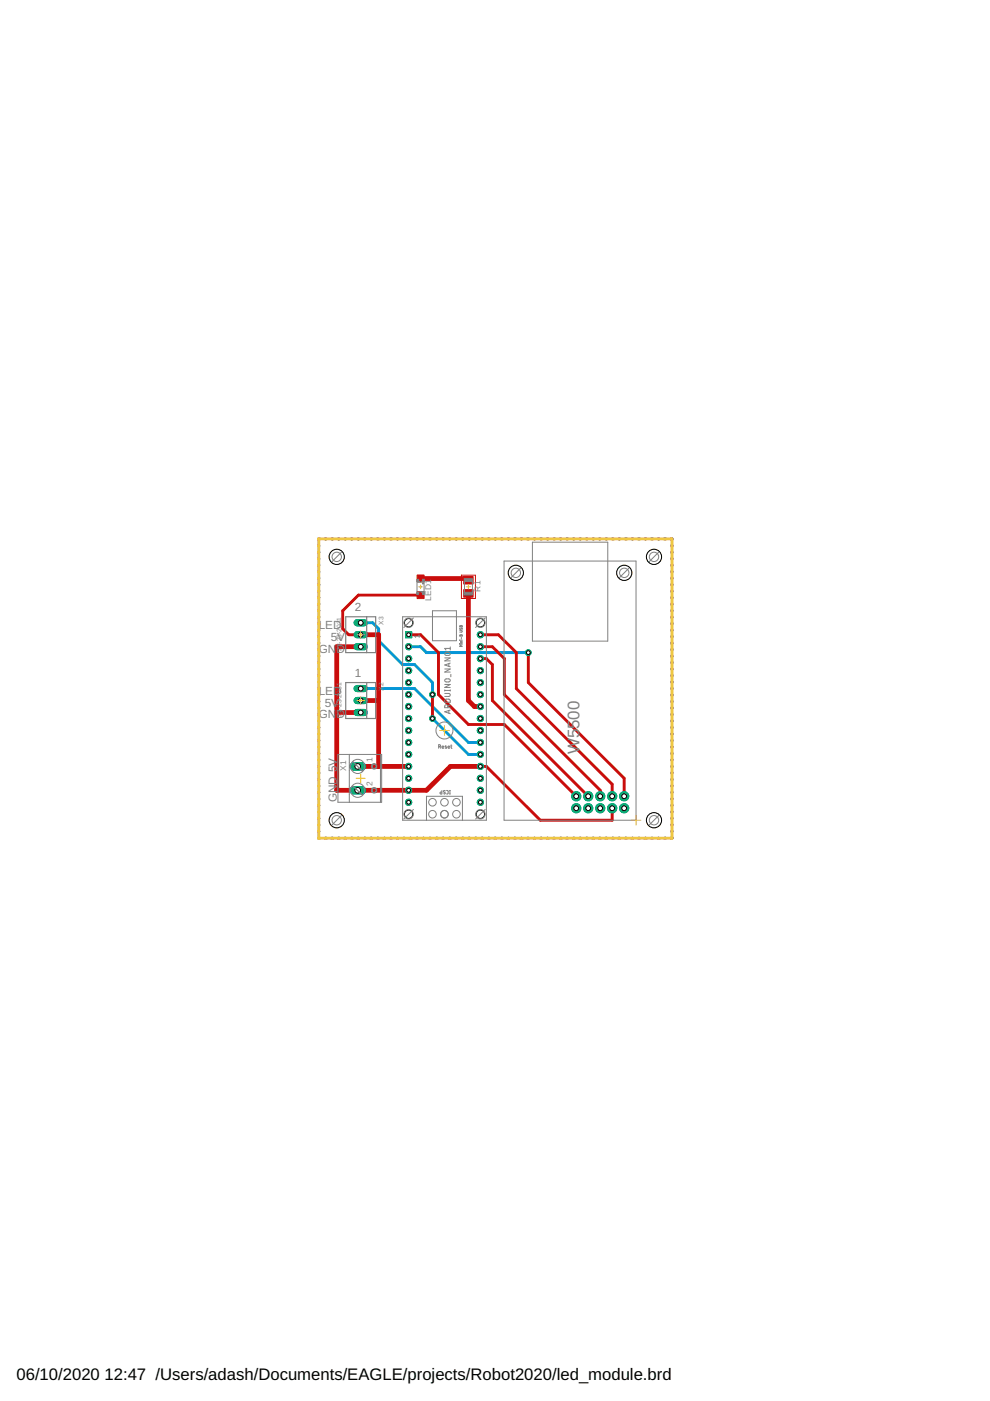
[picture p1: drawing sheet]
<svg xmlns="http://www.w3.org/2000/svg" width="210mm" height="297mm" viewBox="0 0 210 297" stroke-linecap="round" stroke-linejoin="round" font-family="sans-serif">
<defs><g id="words">
<text font-size="3.6" fill="#808080" x="122.9" y="159.9" transform="rotate(-90 122.9 159.9)">W5500</text>
<g font-size="3.5">
<text x="3.5" y="292.5">06/10/2020</text>
<text x="22.2" y="292.5">12:47 /Users/adash/Documents/EAGLE/projects/Robot2020/led_module.brd</text>
</g>
<g font-size="2.5" fill="#808080">
<text x="75.2" y="129.5">2</text>
<text x="67.6" y="133.3">LED</text>
<text x="70.1" y="135.8">5V</text>
<text x="67.6" y="138.4">GND</text>
<text x="75.2" y="143.5">1</text>
<text x="67.6" y="147.3">LED</text>
<text x="68.9" y="149.8">5V</text>
<text x="67.6" y="152.3">GND</text>
<text x="71.4" y="170.1" transform="rotate(-90 71.4 170.1)">GND 5V</text>
</g>
<g font-size="1.8" fill="#808080">
<text x="101.9" y="125.4" transform="rotate(-90 101.9 125.4)">R1</text>
<text x="91.4" y="127.4" transform="rotate(-90 91.4 127.4)">LED1</text>
<text x="79" y="161.6" transform="rotate(-90 79 161.6)">1</text>
<text x="73.4" y="163.4" transform="rotate(-90 73.4 163.4)">X1</text>
<text x="79" y="166.7" transform="rotate(-90 79 166.7)">2</text>
</g>
<g font-size="1.4" fill="#808080">
<text x="81.3" y="132.5" transform="rotate(-90 81.3 132.5)">X3</text>
<text x="72.4" y="138" transform="rotate(-90 72.4 138)">22-23-2031</text>
<text x="81.3" y="146.5" transform="rotate(-90 81.3 146.5)">X2</text>
<text x="72.4" y="152" transform="rotate(-90 72.4 152)">22-23-2031</text>
</g>
</g></defs>
<g fill="none" stroke="#0696d7" stroke-width=".61">
<path d="M67.6 115.6v.2M67.6 117v.2M67.6 118.4v.2M67.6 119.8v.1M67.8 114.3h-.2v.1M69 114.3h.1M70.4 114.3h.1M71.7 114.3h.2M73.1 114.3h.2M74.5 114.3h.2M75.9 114.3h.2M77.3 114.3h.1"/>
<path d="M78.7 114.3h.1M80 114.3h.2M81.4 114.3h.2M82.8 114.3h.2M84.2 114.3h.1M85.6 114.3h.1M87 114.3h.1M88.3 114.3h.2M89.7 114.3h.2M91.1 114.3h.2M92.5 114.3h.2M93.9 114.3h.1"/>
<path d="M95.3 114.3h.1M96.6 114.3h.2M98 114.3h.2M99.4 114.3h.2M100.8 114.3h.2M102.2 114.3h.1M103.6 114.3h.1M104.9 114.3h.2M106.3 114.3h.2M107.7 114.3h.2M109.1 114.3h.2M110.5 114.3h.2"/>
<path d="M111.9 114.3h.1M113.3 114.3h.1M114.6 114.3h.2M116 114.3h.2M117.4 114.3h.2M118.8 114.3h.2M120.2 114.3h.1M121.6 114.3h.1M122.9 114.3h.2M124.3 114.3h.2M125.7 114.3h.2M127.1 114.3h.2"/>
<path d="M128.5 114.3h.2M129.9 114.3h.1M131.2 114.3h.2M132.6 114.3h.2M134 114.3h.2M135.4 114.3h.2M136.8 114.3h.1M138.2 114.3h.1M139.6 114.3h.1M140.9 114.3h.2M142.3 114.3h.2v.1M142.5 115.6v.2"/>
<path d="M142.5 117v.2M142.5 118.4v.2M142.5 119.8v.1M67.6 121.1v.2M67.6 122.5v.2M67.6 123.9v.2M67.6 125.3v.1M67.6 126.6v.2M67.6 128v.2M67.6 129.4v.2M67.6 130.8v.1M67.6 132.1v.2"/>
<path d="M67.6 133.5v.2M67.6 134.9v.2M67.6 136.3v.1M67.6 137.6v.2M67.6 139v.2M76.5 132h2.5l1.3 1.3v2.5l5.1 5.1h2.5l3.8 3.8v2.6M86.6 137.1h2.6l1.2 1.3h21.6M142.5 121.1v.2M142.5 122.5v.2M142.5 123.9v.2M142.5 125.3v.1M142.5 126.6v.2"/>
<path d="M142.5 128v.2M142.5 129.4v.2M142.5 130.8v.1M142.5 132.1v.2M142.5 133.5v.2M142.5 134.9v.2M142.5 136.3v.1M142.5 137.6v.2M142.5 139v.2M67.6 140.4v.2M67.6 141.8v.1M67.6 143.2v.1"/>
<path d="M67.6 144.5v.2M67.6 145.9v.2M67.6 147.3v.1M67.6 148.7v.1M67.6 150v.2M67.6 151.4v.2M67.6 152.8v.2M67.6 154.2v.1M67.6 155.6v.1M67.6 156.9v.2M67.6 158.3v.2M67.6 159.7v.1"/>
<path d="M76.5 146h11.4l11.4 11.4h2.6M91.7 152.3l7.6 7.7h2.6M142.5 140.4v.2M142.5 141.8v.1M142.5 143.2v.1M142.5 144.5v.2M142.5 145.9v.2M142.5 147.3v.1M142.5 148.7v.1M142.5 150v.2M142.5 151.4v.2M142.5 152.8v.2"/>
<path d="M142.5 154.2v.1M142.5 155.6v.1M142.5 156.9v.2M142.5 158.3v.2M142.5 159.7v.1M67.6 177.6v.1h.2M67.6 161.1v.1M67.6 162.4v.2M67.6 163.8v.2M67.6 165.2v.1M67.6 166.6v.1M67.6 167.9v.2"/>
<path d="M67.6 169.3v.2M67.6 170.7v.1M67.6 172.1v.1M67.6 173.4v.2M67.6 174.8v.2M67.6 176.2v.1M69 177.7h.1M70.4 177.7h.1M71.7 177.7h.2M73.1 177.7h.2M74.5 177.7h.2M75.9 177.7h.2"/>
<path d="M77.3 177.7h.1M78.7 177.7h.1M80 177.7h.2M81.4 177.7h.2M82.8 177.7h.2M84.2 177.7h.1M85.6 177.7h.1M87 177.7h.1M88.3 177.7h.2M89.7 177.7h.2M91.1 177.7h.2M92.5 177.7h.2"/>
<path d="M93.9 177.7h.1M95.3 177.7h.1M96.6 177.7h.2M98 177.7h.2M99.4 177.7h.2M100.8 177.7h.2M102.2 177.7h.1M103.6 177.7h.1M104.9 177.7h.2M106.3 177.7h.2M107.7 177.7h.2M109.1 177.7h.2"/>
<path d="M110.5 177.7h.2M111.9 177.7h.1M113.3 177.7h.1M114.6 177.7h.2M116 177.7h.2M117.4 177.7h.2M118.8 177.7h.2M120.2 177.7h.1M121.6 177.7h.1M122.9 177.7h.2M124.3 177.7h.2M125.7 177.7h.2"/>
<path d="M127.1 177.7h.2M128.5 177.7h.2M129.9 177.7h.1M131.2 177.7h.2M132.6 177.7h.2M134 177.7h.2M135.4 177.7h.2M136.8 177.7h.1M138.2 177.7h.1M139.6 177.7h.1M140.9 177.7h.2M142.5 161.1v.1"/>
<path d="M142.5 162.4v.2M142.5 163.8v.2M142.5 165.2v.1M142.5 166.6v.1M142.5 167.9v.2M142.5 169.3v.2M142.5 170.7v.1M142.5 172.1v.1M142.5 173.4v.2M142.5 174.8v.2M142.5 176.2v.1M142.5 177.6v.1h-.2"/>
</g>
<path d="M86 133.9h1.3v1.3h-1.3z" fill="#0dab76" stroke="#0dab76" stroke-width=".21"/>
<circle cx="86.6" cy="134.6" r=".4" fill="#fff" stroke="#000" stroke-width=".21"/>
<circle cx="86.6" cy="137.1" r=".66" fill="#0dab76" stroke="#0dab76" stroke-width=".21"/>
<circle cx="86.6" cy="137.1" r=".4" fill="#fff" stroke="#000" stroke-width=".21"/>
<circle cx="86.6" cy="139.6" r=".66" fill="#0dab76" stroke="#0dab76" stroke-width=".21"/>
<circle cx="86.6" cy="139.6" r=".4" fill="#fff" stroke="#000" stroke-width=".21"/>
<circle cx="86.6" cy="142.2" r=".66" fill="#0dab76" stroke="#0dab76" stroke-width=".21"/>
<circle cx="86.6" cy="142.2" r=".4" fill="#fff" stroke="#000" stroke-width=".21"/>
<circle cx="86.6" cy="144.7" r=".66" fill="#0dab76" stroke="#0dab76" stroke-width=".21"/>
<circle cx="86.6" cy="144.7" r=".4" fill="#fff" stroke="#000" stroke-width=".21"/>
<circle cx="86.6" cy="147.3" r=".66" fill="#0dab76" stroke="#0dab76" stroke-width=".21"/>
<circle cx="86.6" cy="147.3" r=".4" fill="#fff" stroke="#000" stroke-width=".21"/>
<circle cx="86.6" cy="149.8" r=".66" fill="#0dab76" stroke="#0dab76" stroke-width=".21"/>
<circle cx="86.6" cy="149.8" r=".4" fill="#fff" stroke="#000" stroke-width=".21"/>
<circle cx="86.6" cy="152.3" r=".66" fill="#0dab76" stroke="#0dab76" stroke-width=".21"/>
<circle cx="86.6" cy="152.3" r=".4" fill="#fff" stroke="#000" stroke-width=".21"/>
<circle cx="86.6" cy="154.9" r=".66" fill="#0dab76" stroke="#0dab76" stroke-width=".21"/>
<circle cx="86.6" cy="154.9" r=".4" fill="#fff" stroke="#000" stroke-width=".21"/>
<circle cx="86.6" cy="157.4" r=".66" fill="#0dab76" stroke="#0dab76" stroke-width=".21"/>
<circle cx="86.6" cy="157.4" r=".4" fill="#fff" stroke="#000" stroke-width=".21"/>
<circle cx="86.6" cy="160" r=".66" fill="#0dab76" stroke="#0dab76" stroke-width=".21"/>
<circle cx="86.6" cy="160" r=".4" fill="#fff" stroke="#000" stroke-width=".21"/>
<circle cx="86.6" cy="162.5" r=".66" fill="#0dab76" stroke="#0dab76" stroke-width=".21"/>
<circle cx="86.6" cy="162.5" r=".4" fill="#fff" stroke="#000" stroke-width=".21"/>
<circle cx="86.6" cy="165" r=".66" fill="#0dab76" stroke="#0dab76" stroke-width=".21"/>
<circle cx="86.6" cy="165" r=".4" fill="#fff" stroke="#000" stroke-width=".21"/>
<circle cx="86.6" cy="167.6" r=".66" fill="#0dab76" stroke="#0dab76" stroke-width=".21"/>
<circle cx="86.6" cy="167.6" r=".4" fill="#fff" stroke="#000" stroke-width=".21"/>
<circle cx="86.6" cy="170.1" r=".66" fill="#0dab76" stroke="#0dab76" stroke-width=".21"/>
<circle cx="86.6" cy="170.1" r=".4" fill="#fff" stroke="#000" stroke-width=".21"/>
<circle cx="101.9" cy="170.1" r=".66" fill="#0dab76" stroke="#0dab76" stroke-width=".21"/>
<circle cx="101.9" cy="170.1" r=".4" fill="#fff" stroke="#000" stroke-width=".21"/>
<circle cx="101.9" cy="167.6" r=".66" fill="#0dab76" stroke="#0dab76" stroke-width=".21"/>
<circle cx="101.9" cy="167.6" r=".4" fill="#fff" stroke="#000" stroke-width=".21"/>
<circle cx="101.9" cy="165" r=".66" fill="#0dab76" stroke="#0dab76" stroke-width=".21"/>
<circle cx="101.9" cy="165" r=".4" fill="#fff" stroke="#000" stroke-width=".21"/>
<circle cx="101.9" cy="162.5" r=".66" fill="#0dab76" stroke="#0dab76" stroke-width=".21"/>
<circle cx="101.9" cy="162.5" r=".4" fill="#fff" stroke="#000" stroke-width=".21"/>
<circle cx="101.9" cy="160" r=".66" fill="#0dab76" stroke="#0dab76" stroke-width=".21"/>
<circle cx="101.9" cy="160" r=".4" fill="#fff" stroke="#000" stroke-width=".21"/>
<circle cx="101.9" cy="157.4" r=".66" fill="#0dab76" stroke="#0dab76" stroke-width=".21"/>
<circle cx="101.9" cy="157.4" r=".4" fill="#fff" stroke="#000" stroke-width=".21"/>
<circle cx="101.9" cy="154.9" r=".66" fill="#0dab76" stroke="#0dab76" stroke-width=".21"/>
<circle cx="101.9" cy="154.9" r=".4" fill="#fff" stroke="#000" stroke-width=".21"/>
<circle cx="101.9" cy="152.3" r=".66" fill="#0dab76" stroke="#0dab76" stroke-width=".21"/>
<circle cx="101.9" cy="152.3" r=".4" fill="#fff" stroke="#000" stroke-width=".21"/>
<circle cx="101.9" cy="149.8" r=".66" fill="#0dab76" stroke="#0dab76" stroke-width=".21"/>
<circle cx="101.9" cy="149.8" r=".4" fill="#fff" stroke="#000" stroke-width=".21"/>
<circle cx="101.9" cy="147.3" r=".66" fill="#0dab76" stroke="#0dab76" stroke-width=".21"/>
<circle cx="101.9" cy="147.3" r=".4" fill="#fff" stroke="#000" stroke-width=".21"/>
<circle cx="101.9" cy="144.7" r=".66" fill="#0dab76" stroke="#0dab76" stroke-width=".21"/>
<circle cx="101.9" cy="144.7" r=".4" fill="#fff" stroke="#000" stroke-width=".21"/>
<circle cx="101.9" cy="142.2" r=".66" fill="#0dab76" stroke="#0dab76" stroke-width=".21"/>
<circle cx="101.9" cy="142.2" r=".4" fill="#fff" stroke="#000" stroke-width=".21"/>
<circle cx="101.9" cy="139.6" r=".66" fill="#0dab76" stroke="#0dab76" stroke-width=".21"/>
<circle cx="101.9" cy="139.6" r=".4" fill="#fff" stroke="#000" stroke-width=".21"/>
<circle cx="101.9" cy="137.1" r=".66" fill="#0dab76" stroke="#0dab76" stroke-width=".21"/>
<circle cx="101.9" cy="137.1" r=".4" fill="#fff" stroke="#000" stroke-width=".21"/>
<circle cx="101.9" cy="134.6" r=".66" fill="#0dab76" stroke="#0dab76" stroke-width=".21"/>
<circle cx="101.9" cy="134.6" r=".4" fill="#fff" stroke="#000" stroke-width=".21"/>
<circle cx="132.3" cy="171.4" r=".97" fill="#0dab76" stroke="#0dab76" stroke-width=".21"/>
<circle cx="132.3" cy="171.4" r=".51" fill="#fff" stroke="#000" stroke-width=".21"/>
<circle cx="132.3" cy="168.8" r=".97" fill="#0dab76" stroke="#0dab76" stroke-width=".21"/>
<circle cx="132.3" cy="168.8" r=".51" fill="#fff" stroke="#000" stroke-width=".21"/>
<circle cx="129.8" cy="171.4" r=".97" fill="#0dab76" stroke="#0dab76" stroke-width=".21"/>
<circle cx="129.8" cy="171.4" r=".51" fill="#fff" stroke="#000" stroke-width=".21"/>
<circle cx="129.8" cy="168.8" r=".97" fill="#0dab76" stroke="#0dab76" stroke-width=".21"/>
<circle cx="129.8" cy="168.8" r=".51" fill="#fff" stroke="#000" stroke-width=".21"/>
<circle cx="127.3" cy="171.4" r=".97" fill="#0dab76" stroke="#0dab76" stroke-width=".21"/>
<circle cx="127.3" cy="171.4" r=".51" fill="#fff" stroke="#000" stroke-width=".21"/>
<circle cx="127.3" cy="168.8" r=".97" fill="#0dab76" stroke="#0dab76" stroke-width=".21"/>
<circle cx="127.3" cy="168.8" r=".51" fill="#fff" stroke="#000" stroke-width=".21"/>
<circle cx="124.7" cy="171.4" r=".97" fill="#0dab76" stroke="#0dab76" stroke-width=".21"/>
<circle cx="124.7" cy="171.4" r=".51" fill="#fff" stroke="#000" stroke-width=".21"/>
<circle cx="124.7" cy="168.8" r=".97" fill="#0dab76" stroke="#0dab76" stroke-width=".21"/>
<circle cx="124.7" cy="168.8" r=".51" fill="#fff" stroke="#000" stroke-width=".21"/>
<circle cx="122.2" cy="171.4" r=".97" fill="#0dab76" stroke="#0dab76" stroke-width=".21"/>
<circle cx="122.2" cy="171.4" r=".51" fill="#fff" stroke="#000" stroke-width=".21"/>
<circle cx="122.2" cy="168.8" r=".97" fill="#0dab76" stroke="#0dab76" stroke-width=".21"/>
<circle cx="122.2" cy="168.8" r=".51" fill="#fff" stroke="#000" stroke-width=".21"/>
<path d="M75 162.5h1.7" fill="none" stroke="#0dab76" stroke-width="1.8"/>
<circle cx="75.8" cy="162.5" r=".59" fill="#fff" stroke="#000" stroke-width=".21"/>
<path d="M75 167.6h1.7" fill="none" stroke="#0dab76" stroke-width="1.8"/>
<circle cx="75.8" cy="167.6" r=".59" fill="#fff" stroke="#000" stroke-width=".21"/>
<path d="M75.7 146h1.5" fill="none" stroke="#0dab76" stroke-width="1.5"/>
<circle cx="76.5" cy="146" r=".51" fill="#fff" stroke="#000" stroke-width=".21"/>
<path d="M75.7 148.5h1.5" fill="none" stroke="#0dab76" stroke-width="1.5"/>
<circle cx="76.5" cy="148.5" r=".51" fill="#fff" stroke="#000" stroke-width=".21"/>
<path d="M75.7 151.1h1.5" fill="none" stroke="#0dab76" stroke-width="1.5"/>
<circle cx="76.5" cy="151.1" r=".51" fill="#fff" stroke="#000" stroke-width=".21"/>
<path d="M75.7 132h1.5" fill="none" stroke="#0dab76" stroke-width="1.5"/>
<circle cx="76.5" cy="132" r=".51" fill="#fff" stroke="#000" stroke-width=".21"/>
<path d="M75.7 134.6h1.5" fill="none" stroke="#0dab76" stroke-width="1.5"/>
<circle cx="76.5" cy="134.6" r=".51" fill="#fff" stroke="#000" stroke-width=".21"/>
<path d="M75.7 137.1h1.5" fill="none" stroke="#0dab76" stroke-width="1.5"/>
<circle cx="76.5" cy="137.1" r=".51" fill="#fff" stroke="#000" stroke-width=".21"/>
<circle cx="112" cy="138.4" r=".59" fill="#0dab76" stroke="#0dab76" stroke-width=".21"/>
<circle cx="112" cy="138.4" r=".4" fill="#fff" stroke="#000" stroke-width=".21"/>
<circle cx="91.7" cy="152.3" r=".59" fill="#0dab76" stroke="#0dab76" stroke-width=".21"/>
<circle cx="91.7" cy="152.3" r=".4" fill="#fff" stroke="#000" stroke-width=".21"/>
<circle cx="91.7" cy="147.3" r=".59" fill="#0dab76" stroke="#0dab76" stroke-width=".21"/>
<circle cx="91.7" cy="147.3" r=".4" fill="#fff" stroke="#000" stroke-width=".21"/>
<g fill="#c90d0c" stroke="#c90d0c" stroke-width=".21">
<path d="M88.4 121.9h1.5v1.5h-1.5z"/>
<path d="M88.4 125.4h1.5v1.5h-1.5z"/>
<path d="M98.3 122.2h2v1.6h-2z"/>
<path d="M98.3 125h2v1.6h-2z"/>
</g>
<path d="M76.5 137.1h-5.1v30.5h19l5.1-5.1h6.4M76.5 134.6h3.8v27.9M89.2 122.7h9.8l.3 .3M99.3 125.8v22.7l1.3 1.3h1.3M71.4 151.1h5.1M76.5 148.5h3.8M75.8 162.5h10.8" fill="none" stroke="#c90d0c" stroke-width="1"/>
<g fill="none" stroke="#c90d0c" stroke-width=".61">
<path d="M67.6 115.6v.2M67.6 117v.2M67.6 118.4v.2M67.6 119.8v.1M67.8 114.3h-.2v.1M69 114.3h.1M70.4 114.3h.1M71.7 114.3h.2M73.1 114.3h.2M74.5 114.3h.2M75.9 114.3h.2M77.3 114.3h.1"/>
<path d="M78.7 114.3h.1M80 114.3h.2M81.4 114.3h.2M82.8 114.3h.2M84.2 114.3h.1M85.6 114.3h.1M87 114.3h.1M88.3 114.3h.2M89.7 114.3h.2M91.1 114.3h.2M92.5 114.3h.2M93.9 114.3h.1"/>
<path d="M95.3 114.3h.1M96.6 114.3h.2M98 114.3h.2M99.4 114.3h.2M100.8 114.3h.2M102.2 114.3h.1M103.6 114.3h.1M104.9 114.3h.2M106.3 114.3h.2M107.7 114.3h.2M109.1 114.3h.2M110.5 114.3h.2"/>
<path d="M111.9 114.3h.1M113.3 114.3h.1M114.6 114.3h.2M116 114.3h.2M117.4 114.3h.2M118.8 114.3h.2M120.2 114.3h.1M121.6 114.3h.1M122.9 114.3h.2M124.3 114.3h.2M125.7 114.3h.2M127.1 114.3h.2"/>
<path d="M128.5 114.3h.2M129.9 114.3h.1M131.2 114.3h.2M132.6 114.3h.2M134 114.3h.2M135.4 114.3h.2M136.8 114.3h.1M138.2 114.3h.1M139.6 114.3h.1M140.9 114.3h.2M142.3 114.3h.2v.1M142.5 115.6v.2"/>
<path d="M142.5 117v.2M142.5 118.4v.2M142.5 119.8v.1M67.6 121.1v.2M67.6 122.5v.2M67.6 123.9v.2M67.6 125.3v.1M67.6 126.6v.2M67.6 128v.2M67.6 129.4v.2M67.6 130.8v.1M67.6 132.1v.2"/>
<path d="M67.6 133.5v.2M67.6 134.9v.2M67.6 136.3v.1M67.6 137.6v.2M67.6 139v.2M86.6 134.6h2.6l3.8 3.8v8.9l6.3 6.3h7.6l15.3 15.2M89.2 126.2h-13.2l-3.3 3.3v3.8l1.2 1.3h2.6M101.9 134.6h3.8l3.8 3.8v7.6l20.3 20.3v2.5M101.9 139.6h1.2l1.3 1.3v7.6l20.3 20.3M101.9 137.1h2.5l2.5 2.5v7.7l20.4 20.3v1.2M112 138.4v6.3l20.3 20.3v3.8M142.5 121.1v.2"/>
<path d="M142.5 122.5v.2M142.5 123.9v.2M142.5 125.3v.1M142.5 126.6v.2M142.5 128v.2M142.5 129.4v.2M142.5 130.8v.1M142.5 132.1v.2M142.5 133.5v.2M142.5 134.9v.2M142.5 136.3v.1M142.5 137.6v.2"/>
<path d="M142.5 139v.2M67.6 140.4v.2M67.6 141.8v.1M67.6 143.2v.1M67.6 144.5v.2M67.6 145.9v.2M67.6 147.3v.1M67.6 148.7v.1M67.6 150v.2M67.6 151.4v.2M67.6 152.8v.2M67.6 154.2v.1"/>
<path d="M67.6 155.6v.1M67.6 156.9v.2M67.6 158.3v.2M67.6 159.7v.1M91.7 147.3v5M142.5 140.4v.2M142.5 141.8v.1M142.5 143.2v.1M142.5 144.5v.2M142.5 145.9v.2M142.5 147.3v.1M142.5 148.7v.1"/>
<path d="M142.5 150v.2M142.5 151.4v.2M142.5 152.8v.2M142.5 154.2v.1M142.5 155.6v.1M142.5 156.9v.2M142.5 158.3v.2M142.5 159.7v.1M67.6 177.6v.1h.2M67.6 161.1v.1M67.6 162.4v.2M67.6 163.8v.2"/>
<path d="M67.6 165.2v.1M67.6 166.6v.1M67.6 167.9v.2M67.6 169.3v.2M67.6 170.7v.1M67.6 172.1v.1M67.6 173.4v.2M67.6 174.8v.2M67.6 176.2v.1M69 177.7h.1M70.4 177.7h.1M71.7 177.7h.2"/>
<path d="M73.1 177.7h.2M74.5 177.7h.2M75.9 177.7h.2M77.3 177.7h.1M78.7 177.7h.1M80 177.7h.2M81.4 177.7h.2M82.8 177.7h.2M84.2 177.7h.1M85.6 177.7h.1M87 177.7h.1M88.3 177.7h.2"/>
<path d="M89.7 177.7h.2M91.1 177.7h.2M92.5 177.7h.2M93.9 177.7h.1M95.3 177.7h.1M96.6 177.7h.2M98 177.7h.2M99.4 177.7h.2M100.8 177.7h.2M101.9 162.5h1.2l11.5 11.4h15.2v-2.5M102.2 177.7h.1M103.6 177.7h.1"/>
<path d="M104.9 177.7h.2M106.3 177.7h.2M107.7 177.7h.2M109.1 177.7h.2M110.5 177.7h.2M111.9 177.7h.1M113.3 177.7h.1M114.6 177.7h.2M116 177.7h.2M117.4 177.7h.2M118.8 177.7h.2M120.2 177.7h.1"/>
<path d="M121.6 177.7h.1M122.9 177.7h.2M124.3 177.7h.2M125.7 177.7h.2M127.1 177.7h.2M128.5 177.7h.2M129.9 177.7h.1M131.2 177.7h.2M132.6 177.7h.2M134 177.7h.2M135.4 177.7h.2M136.8 177.7h.1"/>
<path d="M138.2 177.7h.1M139.6 177.7h.1M140.9 177.7h.2M142.5 177.6v.1h-.2M142.5 161.1v.1M142.5 162.4v.2M142.5 163.8v.2M142.5 165.2v.1M142.5 166.6v.1M142.5 167.9v.2M142.5 169.3v.2M142.5 170.7v.1"/>
<path d="M142.5 172.1v.1M142.5 173.4v.2M142.5 174.8v.2M142.5 176.2v.1"/>
</g>
<path d="M86 133.9h1.3v1.3h-1.3z" fill="#0dab76" stroke="#0dab76" stroke-width=".21"/>
<circle cx="86.6" cy="134.6" r=".4" fill="#fff" stroke="#000" stroke-width=".21"/>
<circle cx="86.6" cy="137.1" r=".66" fill="#0dab76" stroke="#0dab76" stroke-width=".21"/>
<circle cx="86.6" cy="137.1" r=".4" fill="#fff" stroke="#000" stroke-width=".21"/>
<circle cx="86.6" cy="139.6" r=".66" fill="#0dab76" stroke="#0dab76" stroke-width=".21"/>
<circle cx="86.6" cy="139.6" r=".4" fill="#fff" stroke="#000" stroke-width=".21"/>
<circle cx="86.6" cy="142.2" r=".66" fill="#0dab76" stroke="#0dab76" stroke-width=".21"/>
<circle cx="86.6" cy="142.2" r=".4" fill="#fff" stroke="#000" stroke-width=".21"/>
<circle cx="86.6" cy="144.7" r=".66" fill="#0dab76" stroke="#0dab76" stroke-width=".21"/>
<circle cx="86.6" cy="144.7" r=".4" fill="#fff" stroke="#000" stroke-width=".21"/>
<circle cx="86.6" cy="147.3" r=".66" fill="#0dab76" stroke="#0dab76" stroke-width=".21"/>
<circle cx="86.6" cy="147.3" r=".4" fill="#fff" stroke="#000" stroke-width=".21"/>
<circle cx="86.6" cy="149.8" r=".66" fill="#0dab76" stroke="#0dab76" stroke-width=".21"/>
<circle cx="86.6" cy="149.8" r=".4" fill="#fff" stroke="#000" stroke-width=".21"/>
<circle cx="86.6" cy="152.3" r=".66" fill="#0dab76" stroke="#0dab76" stroke-width=".21"/>
<circle cx="86.6" cy="152.3" r=".4" fill="#fff" stroke="#000" stroke-width=".21"/>
<circle cx="86.6" cy="154.9" r=".66" fill="#0dab76" stroke="#0dab76" stroke-width=".21"/>
<circle cx="86.6" cy="154.9" r=".4" fill="#fff" stroke="#000" stroke-width=".21"/>
<circle cx="86.6" cy="157.4" r=".66" fill="#0dab76" stroke="#0dab76" stroke-width=".21"/>
<circle cx="86.6" cy="157.4" r=".4" fill="#fff" stroke="#000" stroke-width=".21"/>
<circle cx="86.6" cy="160" r=".66" fill="#0dab76" stroke="#0dab76" stroke-width=".21"/>
<circle cx="86.6" cy="160" r=".4" fill="#fff" stroke="#000" stroke-width=".21"/>
<circle cx="86.6" cy="162.5" r=".66" fill="#0dab76" stroke="#0dab76" stroke-width=".21"/>
<circle cx="86.6" cy="162.5" r=".4" fill="#fff" stroke="#000" stroke-width=".21"/>
<circle cx="86.6" cy="165" r=".66" fill="#0dab76" stroke="#0dab76" stroke-width=".21"/>
<circle cx="86.6" cy="165" r=".4" fill="#fff" stroke="#000" stroke-width=".21"/>
<circle cx="86.6" cy="167.6" r=".66" fill="#0dab76" stroke="#0dab76" stroke-width=".21"/>
<circle cx="86.6" cy="167.6" r=".4" fill="#fff" stroke="#000" stroke-width=".21"/>
<circle cx="86.6" cy="170.1" r=".66" fill="#0dab76" stroke="#0dab76" stroke-width=".21"/>
<circle cx="86.6" cy="170.1" r=".4" fill="#fff" stroke="#000" stroke-width=".21"/>
<circle cx="101.9" cy="170.1" r=".66" fill="#0dab76" stroke="#0dab76" stroke-width=".21"/>
<circle cx="101.9" cy="170.1" r=".4" fill="#fff" stroke="#000" stroke-width=".21"/>
<circle cx="101.9" cy="167.6" r=".66" fill="#0dab76" stroke="#0dab76" stroke-width=".21"/>
<circle cx="101.9" cy="167.6" r=".4" fill="#fff" stroke="#000" stroke-width=".21"/>
<circle cx="101.9" cy="165" r=".66" fill="#0dab76" stroke="#0dab76" stroke-width=".21"/>
<circle cx="101.9" cy="165" r=".4" fill="#fff" stroke="#000" stroke-width=".21"/>
<circle cx="101.9" cy="162.5" r=".66" fill="#0dab76" stroke="#0dab76" stroke-width=".21"/>
<circle cx="101.9" cy="162.5" r=".4" fill="#fff" stroke="#000" stroke-width=".21"/>
<circle cx="101.9" cy="160" r=".66" fill="#0dab76" stroke="#0dab76" stroke-width=".21"/>
<circle cx="101.9" cy="160" r=".4" fill="#fff" stroke="#000" stroke-width=".21"/>
<circle cx="101.9" cy="157.4" r=".66" fill="#0dab76" stroke="#0dab76" stroke-width=".21"/>
<circle cx="101.9" cy="157.4" r=".4" fill="#fff" stroke="#000" stroke-width=".21"/>
<circle cx="101.9" cy="154.9" r=".66" fill="#0dab76" stroke="#0dab76" stroke-width=".21"/>
<circle cx="101.9" cy="154.9" r=".4" fill="#fff" stroke="#000" stroke-width=".21"/>
<circle cx="101.9" cy="152.3" r=".66" fill="#0dab76" stroke="#0dab76" stroke-width=".21"/>
<circle cx="101.9" cy="152.3" r=".4" fill="#fff" stroke="#000" stroke-width=".21"/>
<circle cx="101.9" cy="149.8" r=".66" fill="#0dab76" stroke="#0dab76" stroke-width=".21"/>
<circle cx="101.9" cy="149.8" r=".4" fill="#fff" stroke="#000" stroke-width=".21"/>
<circle cx="101.9" cy="147.3" r=".66" fill="#0dab76" stroke="#0dab76" stroke-width=".21"/>
<circle cx="101.9" cy="147.3" r=".4" fill="#fff" stroke="#000" stroke-width=".21"/>
<circle cx="101.9" cy="144.7" r=".66" fill="#0dab76" stroke="#0dab76" stroke-width=".21"/>
<circle cx="101.9" cy="144.7" r=".4" fill="#fff" stroke="#000" stroke-width=".21"/>
<circle cx="101.9" cy="142.2" r=".66" fill="#0dab76" stroke="#0dab76" stroke-width=".21"/>
<circle cx="101.9" cy="142.2" r=".4" fill="#fff" stroke="#000" stroke-width=".21"/>
<circle cx="101.9" cy="139.6" r=".66" fill="#0dab76" stroke="#0dab76" stroke-width=".21"/>
<circle cx="101.9" cy="139.6" r=".4" fill="#fff" stroke="#000" stroke-width=".21"/>
<circle cx="101.9" cy="137.1" r=".66" fill="#0dab76" stroke="#0dab76" stroke-width=".21"/>
<circle cx="101.9" cy="137.1" r=".4" fill="#fff" stroke="#000" stroke-width=".21"/>
<circle cx="101.9" cy="134.6" r=".66" fill="#0dab76" stroke="#0dab76" stroke-width=".21"/>
<circle cx="101.9" cy="134.6" r=".4" fill="#fff" stroke="#000" stroke-width=".21"/>
<circle cx="132.3" cy="171.4" r=".97" fill="#0dab76" stroke="#0dab76" stroke-width=".21"/>
<circle cx="132.3" cy="171.4" r=".51" fill="#fff" stroke="#000" stroke-width=".21"/>
<circle cx="132.3" cy="168.8" r=".97" fill="#0dab76" stroke="#0dab76" stroke-width=".21"/>
<circle cx="132.3" cy="168.8" r=".51" fill="#fff" stroke="#000" stroke-width=".21"/>
<circle cx="129.8" cy="171.4" r=".97" fill="#0dab76" stroke="#0dab76" stroke-width=".21"/>
<circle cx="129.8" cy="171.4" r=".51" fill="#fff" stroke="#000" stroke-width=".21"/>
<circle cx="129.8" cy="168.8" r=".97" fill="#0dab76" stroke="#0dab76" stroke-width=".21"/>
<circle cx="129.8" cy="168.8" r=".51" fill="#fff" stroke="#000" stroke-width=".21"/>
<circle cx="127.3" cy="171.4" r=".97" fill="#0dab76" stroke="#0dab76" stroke-width=".21"/>
<circle cx="127.3" cy="171.4" r=".51" fill="#fff" stroke="#000" stroke-width=".21"/>
<circle cx="127.3" cy="168.8" r=".97" fill="#0dab76" stroke="#0dab76" stroke-width=".21"/>
<circle cx="127.3" cy="168.8" r=".51" fill="#fff" stroke="#000" stroke-width=".21"/>
<circle cx="124.7" cy="171.4" r=".97" fill="#0dab76" stroke="#0dab76" stroke-width=".21"/>
<circle cx="124.7" cy="171.4" r=".51" fill="#fff" stroke="#000" stroke-width=".21"/>
<circle cx="124.7" cy="168.8" r=".97" fill="#0dab76" stroke="#0dab76" stroke-width=".21"/>
<circle cx="124.7" cy="168.8" r=".51" fill="#fff" stroke="#000" stroke-width=".21"/>
<circle cx="122.2" cy="171.4" r=".97" fill="#0dab76" stroke="#0dab76" stroke-width=".21"/>
<circle cx="122.2" cy="171.4" r=".51" fill="#fff" stroke="#000" stroke-width=".21"/>
<circle cx="122.2" cy="168.8" r=".97" fill="#0dab76" stroke="#0dab76" stroke-width=".21"/>
<circle cx="122.2" cy="168.8" r=".51" fill="#fff" stroke="#000" stroke-width=".21"/>
<path d="M75 162.5h1.7" fill="none" stroke="#0dab76" stroke-width="1.8"/>
<circle cx="75.8" cy="162.5" r=".59" fill="#fff" stroke="#000" stroke-width=".21"/>
<path d="M75 167.6h1.7" fill="none" stroke="#0dab76" stroke-width="1.8"/>
<circle cx="75.8" cy="167.6" r=".59" fill="#fff" stroke="#000" stroke-width=".21"/>
<path d="M75.7 146h1.5" fill="none" stroke="#0dab76" stroke-width="1.5"/>
<circle cx="76.5" cy="146" r=".51" fill="#fff" stroke="#000" stroke-width=".21"/>
<path d="M75.7 148.5h1.5" fill="none" stroke="#0dab76" stroke-width="1.5"/>
<circle cx="76.5" cy="148.5" r=".51" fill="#fff" stroke="#000" stroke-width=".21"/>
<path d="M75.7 151.1h1.5" fill="none" stroke="#0dab76" stroke-width="1.5"/>
<circle cx="76.5" cy="151.1" r=".51" fill="#fff" stroke="#000" stroke-width=".21"/>
<path d="M75.7 132h1.5" fill="none" stroke="#0dab76" stroke-width="1.5"/>
<circle cx="76.5" cy="132" r=".51" fill="#fff" stroke="#000" stroke-width=".21"/>
<path d="M75.7 134.6h1.5" fill="none" stroke="#0dab76" stroke-width="1.5"/>
<circle cx="76.5" cy="134.6" r=".51" fill="#fff" stroke="#000" stroke-width=".21"/>
<path d="M75.7 137.1h1.5" fill="none" stroke="#0dab76" stroke-width="1.5"/>
<circle cx="76.5" cy="137.1" r=".51" fill="#fff" stroke="#000" stroke-width=".21"/>
<circle cx="112" cy="138.4" r=".59" fill="#0dab76" stroke="#0dab76" stroke-width=".21"/>
<circle cx="112" cy="138.4" r=".4" fill="#fff" stroke="#000" stroke-width=".21"/>
<circle cx="91.7" cy="152.3" r=".59" fill="#0dab76" stroke="#0dab76" stroke-width=".21"/>
<circle cx="91.7" cy="152.3" r=".4" fill="#fff" stroke="#000" stroke-width=".21"/>
<circle cx="91.7" cy="147.3" r=".59" fill="#0dab76" stroke="#0dab76" stroke-width=".21"/>
<circle cx="91.7" cy="147.3" r=".4" fill="#fff" stroke="#000" stroke-width=".21"/>
<path d="M97.8 121.9h3v5h-3z" fill="none" stroke="#c90d0c" stroke-width=".21"/>
<g fill="none" stroke="#808080" stroke-width=".21">
<path d="M106.9 119h28v54.9h-28zM112.9 115h16v20.9h-16zM85.4 130.8h17.7v43.1h-17.7zM88.4 122.9v3.1M88.7 122.9a.5 .5 0 0 0 .5 .5 .5 .5 0 0 0 .5-.5M88.7 125.9a.5 .5 0 0 1 .5-.5 .5 .5 0 0 1 .5 .5M88.9 134.9h-1l.2 .2M88.9 134.6v.5M89.9 122.9v3.1M91.7 129.5h5.1v6.3h-5.1zM94.3 139.5h1.2l-1.2 .6h1.2M94.4 138.4l.9-.1 .2 .4-.4 .3h-.5l-.3-.3z"/>
<path d="M95.5 137.2v.6M95.5 137.5h-1.2l.3 .3M97.5 133.7l.5 .1-.1 .2h-.4M97.5 136.4h.1M97.5 136.5h.1M97.5 135.7h.1M97.5 136.4v.1M97.5 134.6l.2 .1 .2-.1 .1 .3h-.5zM97.5 132.7l.4-.1 .1 .3h-.5zM97.5 133.2l.1 .3 .4-.3-.1 .3M97.7 136.5h.3M97.7 135.7h.3"/>
<path d="M97.7 132.8v.1M97.7 134.7v.2M97.8 135.1v.4M98 136h-.3v.2h.3M98 136.7h-.5l.3 .2-.3 .2h.5M98.5 123.3v2.3M100.2 123.3v2.3M71.6 160h9.3v10.1h-9.3zM74.1 160v10.1M80.7 160v10.1M93 158.3h.2M93.2 158.3l.2-.3-.4-.1v.7"/>
<path d="M93.3 158.3l.1 .3M93.7 158.4h.4l-.1-.2h-.3v.3l.4 .1M94.3 147h1l.2 .3-.2 .3-1 .1M94.3 146.3v.2M94.3 146.4h1.2M94.3 145.1h1.2l-1.2 .7h1.2M94.3 141.8h1.2l-1.2 .7h1.2M94.4 144.1l.7-.2 .3 .2 .1 .2-.4 .3h-.5l-.3-.3zM94.4 148.3h.9l.1 .1 .1 .5h-1.2zM94.7 158.2h-.3l.3 .4h-.3M94.9 150.1l-.1-.6-.2-.1-.3 .2v.5h1.2M95 158.4h.3l-.1-.2h-.2v.3l.3 .1"/>
<path d="M95.2 140.7v.6M95.2 150.6v.6M95.5 150.5l-1.2 .4 1.2 .4M95.5 149.4l-.6 .3M95.5 146.3v.2M95.5 140.6l-1.2 .4 1.2 .4M95.6 158.2h.2M95.6 143v.5M95.7 157.9v.6l.1 .1M90.4 173.9v-5.1h7.6v5.1M93.7 167.6v.7h-.3l-.1-.3 .4-.1M94.4 167.7h-.4l.4 .5-.1 .1h-.2"/>
<path d="M94.7 167.6l.3 .2v.5h-.3M95.3 167.6h.2M95.3 168.3h.2M95.4 167.6v.7"/>
<circle cx="94.2" cy="154.9" r="1.8"/>
<circle cx="75.8" cy="162.5" r="1.5"/>
<circle cx="75.8" cy="167.6" r="1.5"/>
<circle cx="91.7" cy="170.1" r=".8"/>
<circle cx="91.7" cy="172.6" r=".8"/>
<circle cx="94.2" cy="172.6" r=".8"/>
<circle cx="94.2" cy="170.1" r=".8"/>
<circle cx="96.8" cy="172.6" r=".8"/>
<circle cx="96.8" cy="170.1" r=".8"/>
</g>
<g fill="#808080" stroke="#808080" stroke-width=".21">
<path d="M78.9 162.1a.58 .58 0 0 1 .9 .1 .58 .58 0 0 1-.3 .8 .58 .58 0 0 1-.8-.5h.2a.43 .43 0 0 1 .6-.4 .43 .43 0 0 1 .1 .7 .43 .43 0 0 1-.7-.2l-.2-.1z" fill-rule="evenodd"/>
<path d="M78.9 167.2a.58 .58 0 0 1 .9 .1 .58 .58 0 0 1-.3 .8 .58 .58 0 0 1-.8-.5h.2a.43 .43 0 0 1 .6-.4 .43 .43 0 0 1 .1 .7 .43 .43 0 0 1-.7-.2l-.2-.1z" fill-rule="evenodd"/>
<circle cx="89.7" cy="123.7" r=".13"/>
</g>
<g fill="#808080" stroke="#808080" stroke-width=".21">
<path d="M89.1 124.3h.2v.2h-.2z"/>
<path d="M89.6 122.8h.4v.5h-.4z"/>
<path d="M88.4 122.8h.4v.5h-.4z"/>
<path d="M88.6 123.3h.3v.1h-.3z"/>
<path d="M88.4 125.6h.4v.4h-.4z"/>
<path d="M89.6 125.6h.4v.4h-.4z"/>
<path d="M89.4 125.4h.4v.2h-.4z"/>
<path d="M98.4 122.7h1.8v.6h-1.8z"/>
<path d="M98.4 125.5h1.8v.6h-1.8z"/>
</g>
<path d="M73.3 130.8h6.4v7.6h-6.4zM77.7 130.8v7.6M73.3 144.7h6.4v7.6h-6.4zM77.7 144.7v7.6M74.8 166.6l2 2M74.8 161.5l2 2" fill="none" stroke="#808080" stroke-width=".25"/>
<g fill="none" stroke="#afd134" stroke-width=".21">
<path d="M75.6 134.6h1.7M76.5 133.8v1.6M88.8 124.4h.8M89.2 124v.8M98.9 124.4h.9M99.3 124v.9M75.6 148.5h1.7M76.5 147.7v1.7M93.2 154.9h2M94.2 153.9v2M75.5 165h1.9M76.5 164.1v1.9"/>
<path d="M133.8 173.9h2.1M134.9 172.9v2"/>
</g>
<circle cx="71.4" cy="118.1" r="1.61" fill="none" stroke="#eec643" stroke-width=".21"/>
<circle cx="71.4" cy="118.1" r="1.61" fill="#fff" stroke="#000" stroke-width=".21"/>
<circle cx="71.4" cy="173.9" r="1.61" fill="none" stroke="#eec643" stroke-width=".21"/>
<circle cx="71.4" cy="173.9" r="1.61" fill="#fff" stroke="#000" stroke-width=".21"/>
<circle cx="138.7" cy="173.9" r="1.61" fill="none" stroke="#eec643" stroke-width=".21"/>
<circle cx="138.7" cy="173.9" r="1.61" fill="#fff" stroke="#000" stroke-width=".21"/>
<circle cx="138.7" cy="118.1" r="1.61" fill="none" stroke="#eec643" stroke-width=".21"/>
<circle cx="138.7" cy="118.1" r="1.61" fill="#fff" stroke="#000" stroke-width=".21"/>
<path d="M67.6 114.3h74.9v63.4h-74.9z" fill="none" stroke="#eec643" stroke-width=".61"/>
<circle cx="86.6" cy="132" r=".89" fill="none" stroke="#eec643" stroke-width=".21"/>
<circle cx="86.6" cy="132" r=".89" fill="#fff" stroke="#000" stroke-width=".21"/>
<circle cx="101.9" cy="132" r=".89" fill="none" stroke="#eec643" stroke-width=".21"/>
<circle cx="101.9" cy="132" r=".89" fill="#fff" stroke="#000" stroke-width=".21"/>
<circle cx="101.9" cy="172.6" r=".89" fill="none" stroke="#eec643" stroke-width=".21"/>
<circle cx="101.9" cy="172.6" r=".89" fill="#fff" stroke="#000" stroke-width=".21"/>
<circle cx="86.6" cy="172.6" r=".89" fill="none" stroke="#eec643" stroke-width=".21"/>
<circle cx="86.6" cy="172.6" r=".89" fill="#fff" stroke="#000" stroke-width=".21"/>
<circle cx="109.4" cy="121.5" r="1.61" fill="none" stroke="#eec643" stroke-width=".21"/>
<circle cx="109.4" cy="121.5" r="1.61" fill="#fff" stroke="#000" stroke-width=".21"/>
<circle cx="132.4" cy="121.5" r="1.61" fill="none" stroke="#eec643" stroke-width=".21"/>
<circle cx="132.4" cy="121.5" r="1.61" fill="#fff" stroke="#000" stroke-width=".21"/>
<g fill="none" stroke="#808080" stroke-width=".21">
<path d="M72.4 117.1l-2 2M139.7 117.1l-2.1 2M87.7 131l-2.1 2.1M102.9 131l-2.1 2.1M110.4 120.4l-2 2.1M133.4 120.4l-2.1 2.1M72.4 172.9l-2 2M87.7 171.6l-2.1 2.1M102.9 171.6l-2.1 2.1M139.7 172.9l-2.1 2"/>
<circle cx="71.4" cy="118.1" r=".99"/>
<circle cx="138.7" cy="118.1" r=".99"/>
<circle cx="86.6" cy="132" r=".99"/>
<circle cx="101.9" cy="132" r=".99"/>
<circle cx="109.4" cy="121.5" r=".99"/>
<circle cx="132.4" cy="121.5" r=".99"/>
<circle cx="71.4" cy="173.9" r=".99"/>
<circle cx="86.6" cy="172.6" r=".99"/>
<circle cx="101.9" cy="172.6" r=".99"/>
<circle cx="138.7" cy="173.9" r=".99"/>
</g>
<use href="#words"/>
</svg>
